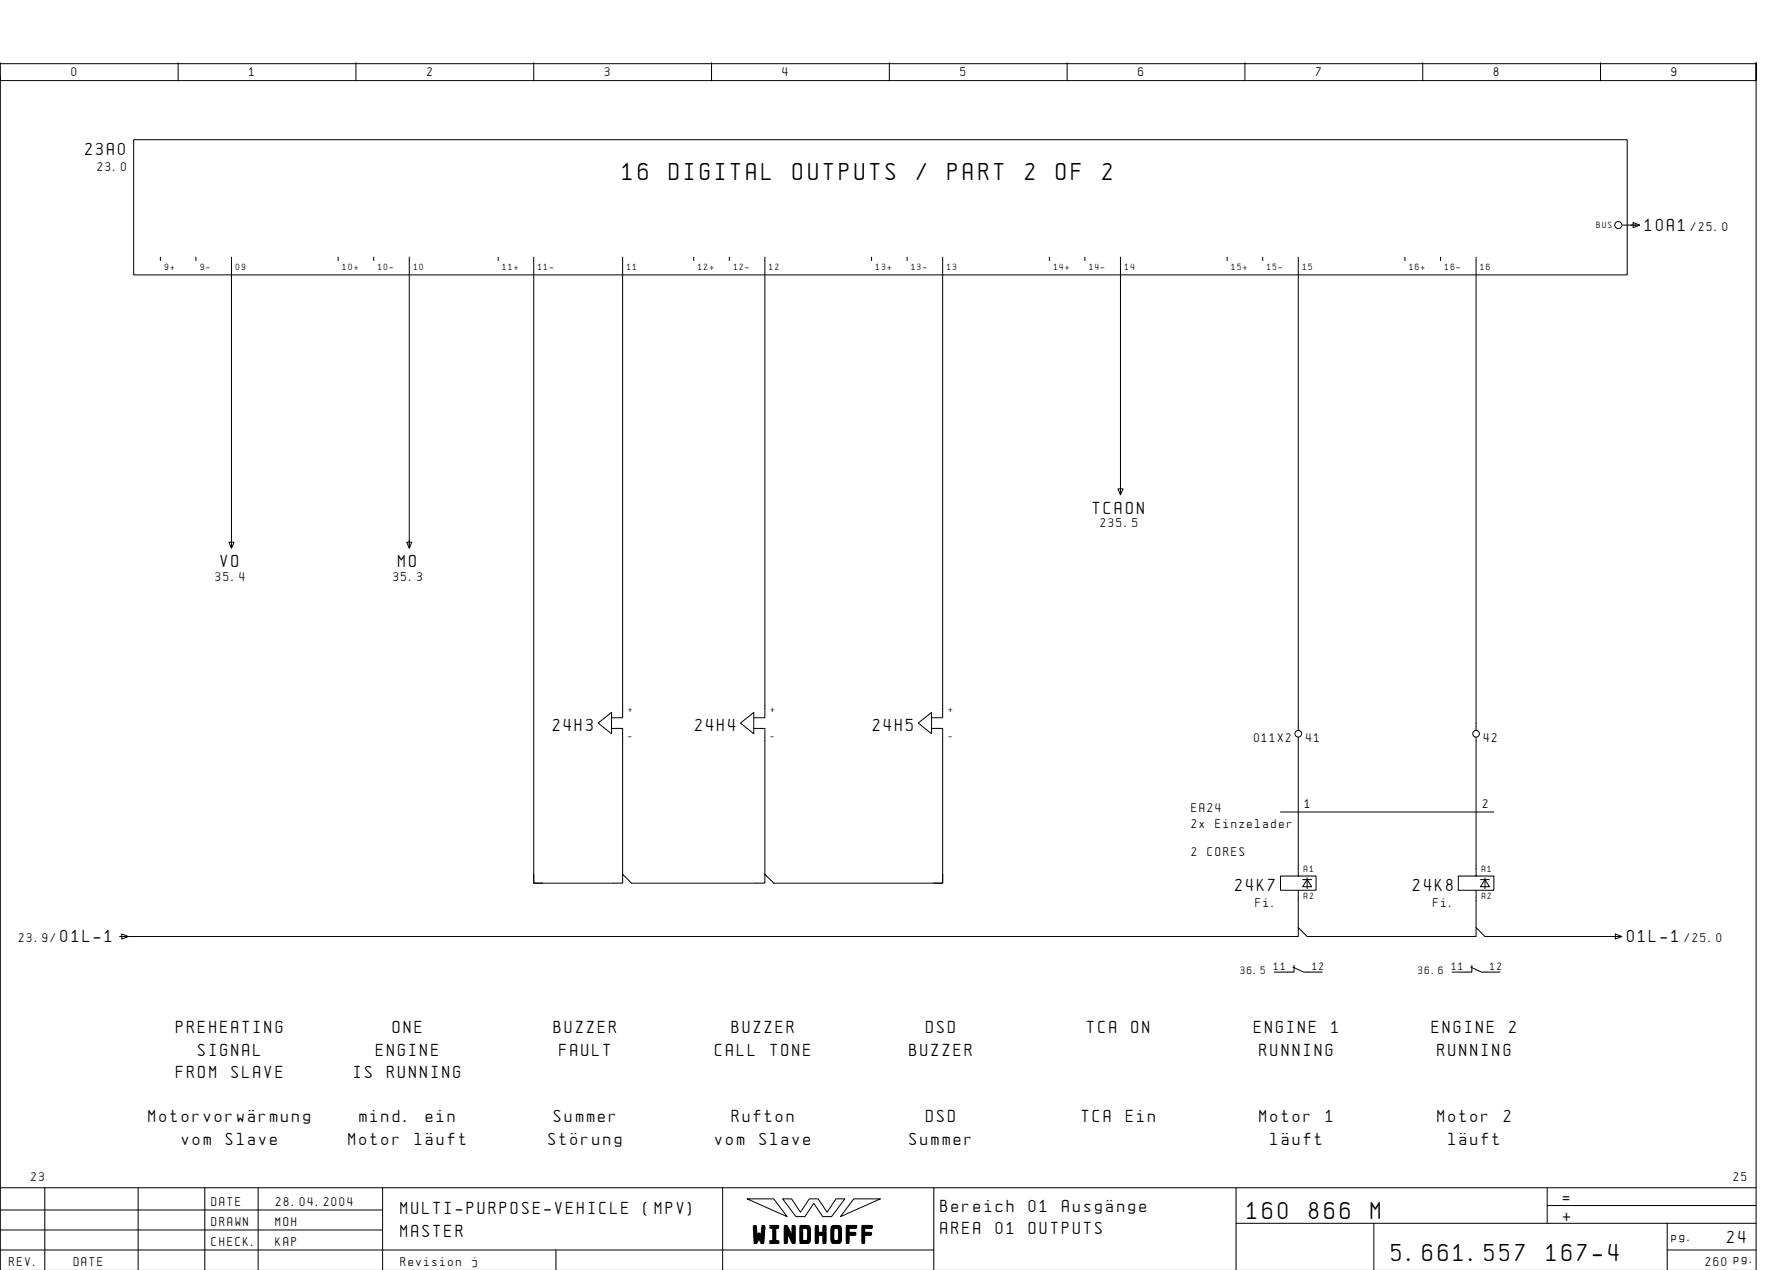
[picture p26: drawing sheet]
<svg xmlns="http://www.w3.org/2000/svg" width="399mm" height="286mm" viewBox="0 0 399 286" stroke-linecap="round" stroke-linejoin="round" font-family="sans-serif">
<defs><g id="words">
<g font-size="4.4">
<text x="140.1" y="40.4">16</text>
<text x="150.5" y="40.4">DIGITAL</text>
<text x="178.4" y="40.4">OUTPUTS</text>
<text x="206.2" y="40.4">/</text>
<text x="213.2" y="40.4">PART</text>
<text x="230.6" y="40.4">2</text>
<text x="237.6" y="40.4">OF</text>
<text x="248" y="40.4">2</text>
<text x="280.6" y="274.1">160</text>
<text x="294.5" y="274.1">866</text>
<text x="308.4" y="274.1">M</text>
<text x="169.5" y="279.3">WINDHOFF</text>
<text x="313.1" y="283.6">5.661.557</text>
<text x="347.9" y="283.6">167-4</text>
</g>
<g font-size="3.1">
<text x="19.1" y="34.9">23A0</text>
<text x="370.1" y="51.9">10A1</text>
<text x="245.9" y="115.6">TCAON</text>
<text x="49.6" y="127.6">VO</text>
<text x="89.6" y="127.6">MO</text>
<text x="124.4" y="164.4">24H3</text>
<text x="156.4" y="164.4">24H4</text>
<text x="196.4" y="164.4">24H5</text>
<text x="277.9" y="200.4">24K7</text>
<text x="317.9" y="200.4">24K8</text>
<text x="13.6" y="211.9">01L-1</text>
<text x="366.1" y="211.9">01L-1</text>
<text x="39.6" y="232.4">PREHEATING</text>
<text x="88.3" y="232.4">ONE</text>
<text x="124.6" y="232.4">BUZZER</text>
<text x="164.6" y="232.4">BUZZER</text>
<text x="208.3" y="232.4">DSD</text>
<text x="244.6" y="232.4">TCA</text>
<text x="254.6" y="232.4">ON</text>
<text x="282.1" y="232.4">ENGINE</text>
<text x="299.5" y="232.4">1</text>
<text x="322.1" y="232.4">ENGINE</text>
<text x="339.5" y="232.4">2</text>
<text x="44.6" y="237.4">SIGNAL</text>
<text x="84.6" y="237.4">ENGINE</text>
<text x="125.9" y="237.4">FAULT</text>
<text x="160.9" y="237.4">CALL</text>
<text x="173.3" y="237.4">TONE</text>
<text x="204.6" y="237.4">BUZZER</text>
<text x="283.4" y="237.4">RUNNING</text>
<text x="323.4" y="237.4">RUNNING</text>
<text x="39.6" y="242.4">FROM</text>
<text x="52.1" y="242.4">SLAVE</text>
<text x="79.6" y="242.4">IS</text>
<text x="87.1" y="242.4">RUNNING</text>
<text x="33.4" y="252.4">MotorvorwÑrmung</text>
<text x="40.9" y="257.4">vom</text>
<text x="50.8" y="257.4">Slave</text>
<text x="78.4" y="257.4">Motor</text>
<text x="80.9" y="252.4">mind.</text>
<text x="93.3" y="257.4">lÑuft</text>
<text x="95.8" y="252.4">ein</text>
<text x="123.4" y="257.4">Stîrung</text>
<text x="124.6" y="252.4">Summer</text>
<text x="160.9" y="257.4">vom</text>
<text x="164.6" y="252.4">Rufton</text>
<text x="170.8" y="257.4">Slave</text>
<text x="204.6" y="257.4">Summer</text>
<text x="208.3" y="252.4">DSD</text>
<text x="243.4" y="252.4">TCA</text>
<text x="253.3" y="252.4">Ein</text>
<text x="283.4" y="252.4">Motor</text>
<text x="285.9" y="257.4">lÑuft</text>
<text x="298.3" y="252.4">1</text>
<text x="323.4" y="252.4">Motor</text>
<text x="325.9" y="257.4">lÑuft</text>
<text x="338.3" y="252.4">2</text>
<text x="90.1" y="273.1">MULTI-PURPOSE-VEHICLE</text>
<text x="144.8" y="273.1">(MPV)</text>
<text x="211.6" y="272.6">Bereich</text>
<text x="231.5" y="272.6">01</text>
<text x="238.9" y="272.6">AusgÑnge</text>
<text x="351.6" y="270.6">=</text>
<text x="351.6" y="274.6">+</text>
<text x="90.1" y="278.1">MASTER</text>
<text x="211.6" y="277.6">AREA</text>
<text x="224" y="277.6">01</text>
<text x="231.5" y="277.6">OUTPUTS</text>
<text x="388.6" y="279.6">24</text>
</g>
<g font-size="2.3">
<text x="16.1" y="17.1">0</text>
<text x="56.1" y="17.1">1</text>
<text x="96.1" y="17.1">2</text>
<text x="136.1" y="17.1">3</text>
<text x="176.1" y="17.1">4</text>
<text x="216.1" y="17.1">5</text>
<text x="256.1" y="17.1">6</text>
<text x="296.1" y="17.1">7</text>
<text x="336.1" y="17.1">8</text>
<text x="376.1" y="17.1">9</text>
<text x="21.9" y="38.4">23.0</text>
<text x="380.4" y="51.9">/25.0</text>
<text x="247.6" y="118.6">235.5</text>
<text x="48.5" y="130.6">35.4</text>
<text x="88.5" y="130.6">35.3</text>
<text x="282.1" y="166.9">011X2</text>
<text x="293.8" y="166.9">41</text>
<text x="333.8" y="166.9">42</text>
<text x="268.1" y="182.6">EA24</text>
<text x="293.6" y="181.6">1</text>
<text x="333.6" y="181.6">2</text>
<text x="268.1" y="186.2">2x</text>
<text x="273.4" y="186.2">Einzelader</text>
<text x="268.1" y="192.4">2</text>
<text x="271.7" y="192.4">CORES</text>
<text x="282.5" y="203.9">Fi.</text>
<text x="322.5" y="203.9">Fi.</text>
<text x="4.2" y="211.9">23.9/</text>
<text x="379" y="211.9">/25.0</text>
<text x="7" y="265.6">23</text>
<text x="390" y="265.6">25</text>
<text x="47.6" y="271.1">DATE</text>
<text x="47.6" y="275.6">DRAWN</text>
<text x="62" y="275.6">MOH</text>
<text x="62.1" y="271.1">28.04.2004</text>
<text x="47.6" y="280.1">CHECK.</text>
<text x="62" y="280.1">KAP</text>
<text x="376.1" y="279.1">pg.</text>
<text x="2.1" y="284.6">REV.</text>
<text x="16.6" y="284.6">DATE</text>
<text x="90.1" y="284.6">Revision</text>
<text x="106.2" y="284.6">j</text>
<text x="383.7" y="284.6">260 pg.</text>
</g>
<g font-size="1.9">
<text x="279" y="219.1">36.5</text>
<text x="286.6" y="218.1">11</text>
<text x="295.3" y="218.1">12</text>
<text x="319" y="219.1">36.6</text>
<text x="326.6" y="218.1">11</text>
<text x="335.3" y="218.1">12</text>
</g>
<g font-size="1.6">
<text x="359.2" y="51.3">BUS</text>
<text x="37.1" y="60.8">9+</text>
<text x="45.1" y="60.8">9-</text>
<text x="53.1" y="60.8">09</text>
<text x="77.1" y="60.8">10+</text>
<text x="85.1" y="60.8">10-</text>
<text x="93.1" y="60.8">10</text>
<text x="113.1" y="60.8">11+</text>
<text x="121.1" y="60.8">11-</text>
<text x="141.1" y="60.8">11</text>
<text x="157.1" y="60.8">12+</text>
<text x="165.1" y="60.8">12-</text>
<text x="173.1" y="60.8">12</text>
<text x="197.1" y="60.8">13+</text>
<text x="205.1" y="60.8">13-</text>
<text x="213.1" y="60.8">13</text>
<text x="237.1" y="60.8">14+</text>
<text x="245.1" y="60.8">14-</text>
<text x="253.1" y="60.8">14</text>
<text x="277.1" y="60.8">15+</text>
<text x="285.1" y="60.8">15-</text>
<text x="293.1" y="60.8">15</text>
<text x="317.1" y="60.8">16+</text>
<text x="325.1" y="60.8">16-</text>
<text x="333.1" y="60.8">16</text>
<text x="141.4" y="160.1">+</text>
<text x="173.4" y="160.1">+</text>
<text x="213.4" y="160.1">+</text>
<text x="141.4" y="166.1">-</text>
<text x="173.4" y="166.1">-</text>
<text x="213.4" y="166.1">-</text>
<text x="293.3" y="196.1">A1</text>
<text x="333.4" y="196.1">A1</text>
<text x="293.3" y="202.1">A2</text>
<text x="333.4" y="202.1">A2</text>
</g>
</g></defs>
<g fill="none" stroke="#000" stroke-width=".22">
<path d="M.1 14.1v4h395v-4v271.6M.1 17.1v250M.1 14.3h395M40.1 14.1v4M80.1 14.1v4M120.1 14.1v4M160.1 14.1v4M200.1 14.1v4M240.1 14.1v4M280.1 14.1v4M320.1 14.1v4M360.1 14.1v4"/>
<path d="M30.1 31.4h336v30.4h-336zM36.1 57.8v.8M44.1 57.8v.8M52.1 57.8v65.4M76.1 57.8v.8M84.1 57.8v.8M92.1 57.8v65.4M112.1 57.8v.8M120.1 57.8v140.8h20v-2l2 2h30v-2l2 2h38v-34.8h-2.5M140.1 57.8v103.6h-2.5M156.1 57.8v.8M164.1 57.8v.8"/>
<path d="M172.1 57.8v103.6h-2.5M196.1 57.8v.8M204.1 57.8v.8M212.1 57.8v103.6h-2.5M236.1 57.8v.8M244.1 57.8v.8M252.1 57.8v53.4M276.1 57.8v.8M284.1 57.8v.8M292.1 57.8v106.4M316.1 57.8v.8M324.1 57.8v.8"/>
<path d="M332.1 57.8v106.4M365.1 50.6h3.7M367.4 50l1.5 .6-1.5 .6zM251.5 109.9h1.2l-.6 1.4zM51.5 121.9h1.2l-.6 1.4zM91.5 121.9h1.1l-.5 1.4zM134.6 162.6l3-2.4v4.8zM137.6 163.8h2.5v32.8M166.6 162.6l3-2.4v4.8zM169.6 163.8h2.5v32.8M206.6 162.6l3-2.4v4.8zM292.1 165.8v31.2h-4v3.2h8v-3.2h-4"/>
<path d="M332.1 165.8v31.2h-4v3.2h8v-3.2h-4M120.1 196.6v2h2M212.1 196.6v2h-2M288.1 182.6h48M293.1 197.8h2M294.1 197.4v2.4M294.1 197.8l1 1.6h-2zM333.1 197.8h2M334.1 197.8l1 1.6h-2zM334.1 197.4v2.4M26.9 210.6h265.2v-2l2 2h38v-2l2 2h30.7M27.4 210l1.5 .6-1.5 .6z"/>
<path d="M290.9 217.5l2.4 1.1h4.2M291.1 217.1v1.5h-4.4M292.1 200.2v8.4M330.9 217.5l2.4 1.1h4.2M331.1 217.1v1.5h-4.4M332.1 200.2v8.4M363.4 210l1.5 .6-1.5 .6zM10.1 267.1v18.5M31.1 267.1v18.5M46.1 267.1v18.6M58.1 267.1v18.6M86.1 272.1h-86"/>
<path d="M86.1 276.6h-86M86.1 267.1v18.6M162.6 267.1v18.6M168.1 269.6h6l3 4zM176.1 269.6h2l2 3 2-3h2l2 3 2-3h2l-3 4h-2l-2-3-2 3h-2zM192.1 269.6h6l-9 4zM210.1 267.1v18.6M278.1 275.1h117M278.1 267.1v18.6M309.1 275.1v10.6M348.1 271.1h47M348.1 267.1v8"/>
<path d="M375.1 275.1v10.6M395.1 267.1h-395v18.6M125.1 281.1v4.6M210.1 281.1h-210M375.1 281.1h20"/>
<circle cx="364.1" cy="50.6" r=".8"/>
<circle cx="292.1" cy="165" r=".75"/>
<circle cx="332.1" cy="165" r=".75"/>
</g>
<use href="#words"/>
</svg>
